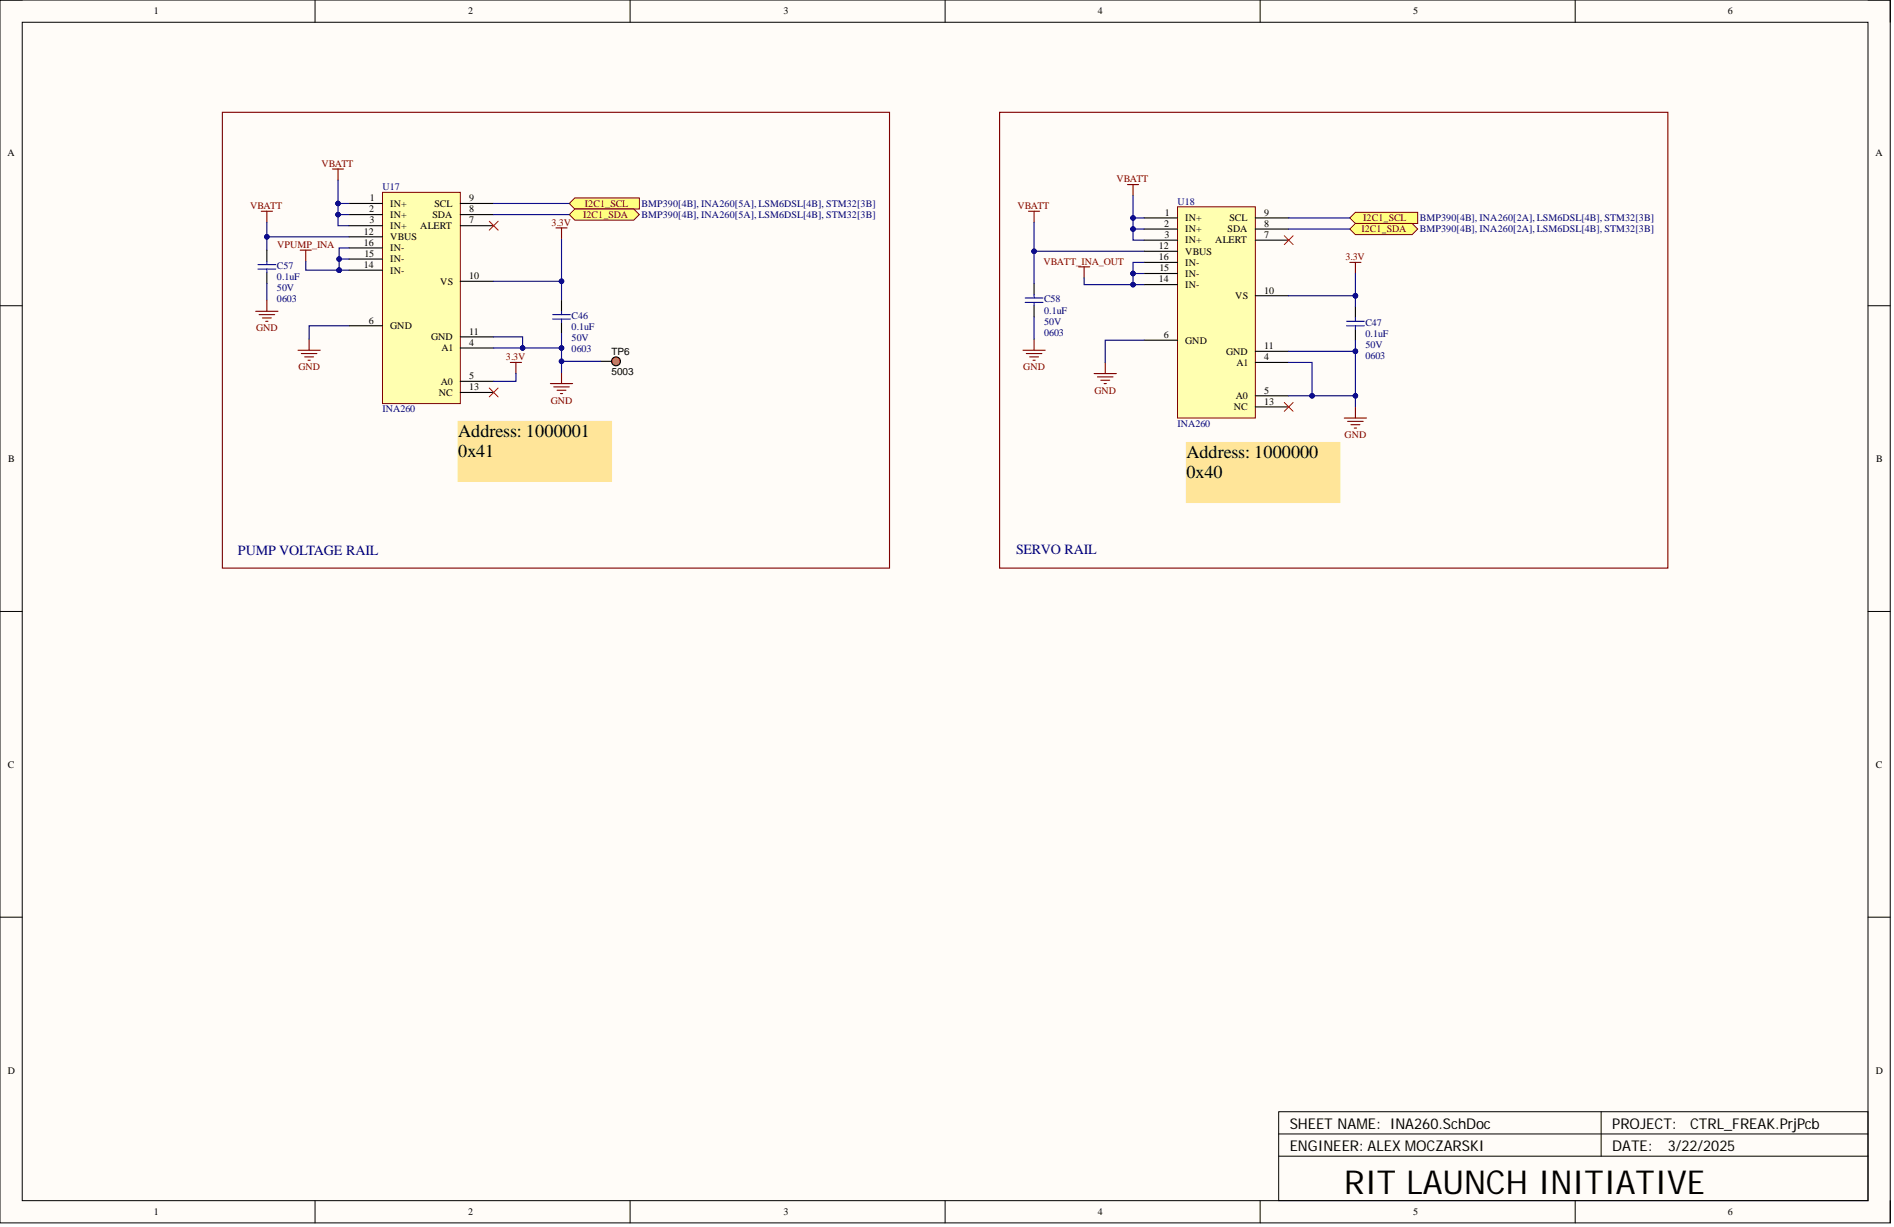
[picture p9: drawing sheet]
<svg xmlns="http://www.w3.org/2000/svg" width="431mm" height="279mm" viewBox="0 0 431 279" stroke-linecap="round" stroke-linejoin="round" font-family="sans-serif">
<defs><g id="words">
<text font-size="7.5" x="306.2" y="271.9">RIT LAUNCH INITIATIVE</text>
<g font-size="4.1">
<text x="104.4" y="99.6">Address: 1000001</text>
<text x="104.4" y="104.1">0x41</text>
<text x="270.3" y="104.4">Address: 1000000</text>
<text x="270.3" y="108.9">0x40</text>
</g>
<g font-size="3.4">
<text x="293.8" y="257">SHEET NAME: INA260.SchDoc</text>
<text x="367.3" y="257">PROJECT:</text>
<text x="385" y="257">CTRL_FREAK.PrjPcb</text>
<text x="293.8" y="262.1">ENGINEER: ALEX MOCZARSKI</text>
<text x="367.3" y="262.1">DATE:</text>
<text x="379.9" y="262.1">3/22/2025</text>
</g>
<g font-size="3.2" fill="#000080">
<text x="54.2" y="126.4">PUMP VOLTAGE RAIL</text>
<text x="231.5" y="126.2">SERVO RAIL</text>
</g>
<g font-size="2.3">
<text x="35" y="3.3">1</text>
<text x="106.6" y="3.3">2</text>
<text x="178.5" y="3.3">3</text>
<text x="250.1" y="3.3">4</text>
<text x="321.9" y="3.3">5</text>
<text x="393.6" y="3.3">6</text>
<text x="1.7" y="35.6">A</text>
<text x="427.2" y="35.6">A</text>
<text x="84.3" y="45.8">1</text>
<text x="88.9" y="47.1">IN+</text>
<text x="99" y="47.1">SCL</text>
<text x="106.9" y="45.8">9</text>
<text x="82.9" y="53.4">12</text>
<text x="84.1" y="48.4">2</text>
<text x="84.2" y="50.9">3</text>
<text x="88.9" y="49.6">IN+</text>
<text x="88.9" y="52.2">IN+</text>
<text x="95.7" y="52.2">ALERT</text>
<text x="98.5" y="49.6">SDA</text>
<text x="106.9" y="50.9">7</text>
<text x="106.9" y="48.4">8</text>
<text x="265.2" y="51.6">2</text>
<text x="265.4" y="49.1">1</text>
<text x="270" y="50.4">IN+</text>
<text x="270" y="52.9">IN+</text>
<text x="279.6" y="52.9">SDA</text>
<text x="280.1" y="50.4">SCL</text>
<text x="288" y="51.6">8</text>
<text x="288" y="49.1">9</text>
<text x="82.9" y="56">16</text>
<text x="83" y="58.5">15</text>
<text x="88.9" y="54.7">VBUS</text>
<text x="88.9" y="59.7">IN-</text>
<text x="88.9" y="57.2">IN-</text>
<text x="264" y="56.7">12</text>
<text x="264" y="59.2">16</text>
<text x="265.3" y="54.2">3</text>
<text x="270" y="55.4">IN+</text>
<text x="270" y="58">VBUS</text>
<text x="276.8" y="55.4">ALERT</text>
<text x="288" y="54.2">7</text>
<text x="82.9" y="61">14</text>
<text x="88.9" y="62.3">IN-</text>
<text x="100.3" y="64.8">VS</text>
<text x="106.9" y="63.5">10</text>
<text x="264" y="64.3">14</text>
<text x="264.1" y="61.8">15</text>
<text x="270" y="65.6">IN-</text>
<text x="270" y="63">IN-</text>
<text x="270" y="60.5">IN-</text>
<text x="281.4" y="68.1">VS</text>
<text x="288" y="66.8">10</text>
<text x="84" y="73.7">6</text>
<text x="88.9" y="74.9">GND</text>
<text x="98.2" y="77.5">GND</text>
<text x="106.9" y="76.2">11</text>
<text x="265.1" y="77">6</text>
<text x="100.6" y="80">A1</text>
<text x="106.9" y="78.7">4</text>
<text x="139.3" y="80.8">TP6</text>
<text x="270" y="78.2">GND</text>
<text x="279.3" y="80.8">GND</text>
<text x="281.7" y="83.3">A1</text>
<text x="288" y="82">4</text>
<text x="288" y="79.5">11</text>
<text x="100.4" y="87.6">A0</text>
<text x="106.9" y="86.3">5</text>
<text x="106.9" y="88.9">13</text>
<text x="139.3" y="85.3">5003</text>
<text x="288" y="89.6">5</text>
<text x="100" y="90.1">NC</text>
<text x="281.1" y="93.4">NC</text>
<text x="281.5" y="90.9">A0</text>
<text x="288" y="92.2">13</text>
<text x="1.9" y="105.2">B</text>
<text x="427.4" y="105.2">B</text>
<text x="1.8" y="174.8">C</text>
<text x="427.3" y="174.8">C</text>
<text x="1.8" y="244.5">D</text>
<text x="427.3" y="244.5">D</text>
<text x="35" y="276.7">1</text>
<text x="106.6" y="276.7">2</text>
<text x="178.5" y="276.7">3</text>
<text x="250.1" y="276.7">4</text>
<text x="321.9" y="276.7">5</text>
<text x="393.6" y="276.7">6</text>
</g>
<g font-size="2.3" fill="#800000">
<text x="73.2" y="38">VBATT</text>
<text x="254.3" y="41.5">VBATT</text>
<text x="57" y="47.6">VBATT</text>
<text x="133.2" y="47.1">I2C1_SCL</text>
<text x="231.8" y="47.6">VBATT</text>
<text x="125.6" y="51.4">3.3V</text>
<text x="132.8" y="49.6">I2C1_SDA</text>
<text x="310.1" y="52.9">I2C1_SDA</text>
<text x="310.5" y="50.4">I2C1_SCL</text>
<text x="63.2" y="56.5">VPUMP_INA</text>
<text x="306.5" y="59.2">3.3V</text>
<text x="237.7" y="60.3">VBATT_INA_OUT</text>
<text x="58.3" y="75.4">GND</text>
<text x="115.2" y="82">3.3V</text>
<text x="68" y="84.3">GND</text>
<text x="233.1" y="84.3">GND</text>
<text x="249.3" y="89.6">GND</text>
<text x="125.5" y="91.9">GND</text>
<text x="306.3" y="99.7">GND</text>
</g>
<g font-size="2.3" fill="#000080">
<text x="87.1" y="43.3">U17</text>
<text x="146.1" y="47.1">BMP390[4B], INA260[5A], LSM6DSL[4B], STM32[3B]</text>
<text x="268.2" y="46.6">U18</text>
<text x="146.1" y="49.6">BMP390[4B], INA260[5A], LSM6DSL[4B], STM32[3B]</text>
<text x="323.4" y="50.4">BMP390[4B], INA260[2A], LSM6DSL[4B], STM32[3B]</text>
<text x="323.4" y="52.9">BMP390[4B], INA260[2A], LSM6DSL[4B], STM32[3B]</text>
<text x="63.1" y="63.8">0.1uF</text>
<text x="63.1" y="61.3">C57</text>
<text x="63.1" y="66.3">50V</text>
<text x="63.1" y="68.9">0603</text>
<text x="237.8" y="71.4">0.1uF</text>
<text x="237.8" y="68.9">C58</text>
<text x="130.2" y="75.2">0.1uF</text>
<text x="130.2" y="77.7">50V</text>
<text x="130.2" y="72.7">C46</text>
<text x="237.8" y="73.9">50V</text>
<text x="237.8" y="76.5">0603</text>
<text x="311" y="76.7">0.1uF</text>
<text x="311" y="74.2">C47</text>
<text x="130.2" y="80.3">0603</text>
<text x="311" y="79.2">50V</text>
<text x="311" y="81.8">0603</text>
<text x="87.1" y="93.9">INA260</text>
<text x="268.2" y="97.2">INA260</text>
</g>
</g></defs>
<path d="M0 0h430.6v278.5h-430.6z" fill-rule="evenodd" fill="#fffcf8"/>
<path d="M0 0h430.6v278.5h-430.6z" fill="none" stroke="#000" stroke-width=".23"/>
<path d="M5.1 5.1h420.4v268.3h-420.4z" fill-rule="evenodd" fill="#fffcf8"/>
<g fill="none" stroke="#000" stroke-width=".23">
<path d="M0 0h5.1M5.1 5.1h420.4v268.3h-420.4zM71.8 0v5.1M143.5 0v5.1M215.3 0v5.1M287.1 0v5.1M358.8 0v5.1M425.5 0h5.1v5.1M0 69.6h5.1M425.5 69.6h5.1M0 139.2h5.1M425.5 139.2h5.1"/>
<path d="M0 208.9h5.1M425.5 208.9h5.1M291.3 253.2h134.2v20.2h-134.2zM291.3 258.2h134.2M364.7 253.2v10.1M71.8 273.4v5.1M143.5 273.4v5.1M215.3 273.4v5.1M287.1 273.4v5.1M291.3 263.3h134.2M358.8 273.4v5.1M430.6 273.4v5.1"/>
</g>
<path d="M87.1 43.8h17.8v48.1h-17.8z" fill-rule="evenodd" fill="#ffffb0"/>
<path d="M87.1 43.8h17.8v48.1h-17.8z" fill="none" stroke="#800000" stroke-width=".23"/>
<g fill="none" stroke="#000" stroke-width=".25">
<path d="M79.5 46.3h7.6M79.5 48.9h7.6M79.5 51.4h7.6M79.5 53.9h7.6M79.5 59h7.6M79.5 56.5h7.6M104.9 46.3h7.6M104.9 48.9h7.6M104.9 51.4h7.6M79.5 74.2h7.6M79.5 61.5h7.6M104.9 79.2h7.6"/>
<path d="M104.9 64.1h7.6M104.9 76.7h7.6M127.9 68.4v2.5M127.9 73.4v2.6M104.9 86.8h7.6M104.9 89.4h7.6"/>
</g>
<g fill="none" stroke="#800000" stroke-width=".25">
<path d="M68.4 57h2.5M69.7 57v2.5M126.6 51.9h2.6M127.9 51.9v2.5M67.9 79.7h5M70.4 77.2v2.5M68.6 80.5h3.6M69.4 81.3h2M70.2 82h.5M116.3 82.5h2.5M117.5 82.5v2.6M125.4 87.3h5"/>
<path d="M126.1 88.1h3.6M126.9 88.9h2M127.7 89.6h.5M127.9 84.8v2.5"/>
</g>
<path d="M125.9 71.6h4M125.9 72.7h4M127.9 70.9v.7M127.9 72.7v.7" fill="none" stroke="#00f" stroke-width=".25"/>
<path d="M111.4 50.4l2.1 2M113.5 50.4l-2.1 2M111.4 88.4l2.1 2M113.5 88.4l-2.1 2" fill="none" stroke="#f00" stroke-width=".23"/>
<path d="M104.4 95.9h34.9v13.7h-34.9z" fill-rule="evenodd" fill="#ffe599"/>
<path d="M104.4 95.9h34.9v13.7h-34.9z" fill="none" stroke="#ffe599" stroke-width=".23"/>
<g fill="none" stroke="#800000" stroke-width=".25">
<path d="M75.7 38.5h2.6M77 38.5v2.5M307.5 59.7h2.5M308.8 59.7v2.6M245.7 60.8h2.5M247 60.8v2.5M249.2 85.1h5.1M250 85.8h3.5M250.8 86.6h2M251.5 87.3h.5M251.8 82.5v2.6M306.2 95.2h5.1"/>
<path d="M307 95.9h3.5M307.7 96.7h2.1M308.5 97.5h.5M308.8 92.7v2.5"/>
</g>
<path d="M308.8 69.9v2.5M308.8 74.9v2.6" fill="none" stroke="#000" stroke-width=".25"/>
<path d="M306.7 73.2h4.1M306.7 74.2h4.1M308.8 72.4v.8M308.8 74.2v.7" fill="none" stroke="#00f" stroke-width=".25"/>
<path d="M268.2 47.1h17.8v48.1h-17.8z" fill-rule="evenodd" fill="#ffffb0"/>
<path d="M268.2 47.1h17.8v48.1h-17.8z" fill="none" stroke="#800000" stroke-width=".23"/>
<g fill="none" stroke="#000" stroke-width=".25">
<path d="M260.6 49.6h7.6M260.6 52.2h7.6M260.6 54.7h7.6M260.6 57.2h7.6M260.6 59.7h7.6M286 49.6h7.6M286 52.2h7.6M286 54.7h7.6M260.6 77.5h7.6M260.6 64.8h7.6M260.6 62.3h7.6M286 67.3h7.6"/>
<path d="M286 82.5h7.6M286 90.1h7.6M286 80h7.6M286 92.7h7.6"/>
</g>
<path d="M292.5 53.7l2.1 2M294.6 53.7l-2.1 2M292.5 91.6l2.1 2.1M294.6 91.6l-2.1 2.1" fill="none" stroke="#f00" stroke-width=".23"/>
<path d="M270.3 100.8h34.9v13.6h-34.9z" fill-rule="evenodd" fill="#ffe599"/>
<path d="M270.3 100.8h34.9v13.6h-34.9z" fill="none" stroke="#ffe599" stroke-width=".23"/>
<path d="M227.7 25.6h152.2v103.8h-152.2zM256.8 42h2.6M258.1 42v2.6" fill="none" stroke="#800000" stroke-width=".25"/>
<path d="M307.5 49.6l1.3-1.2h14.1v2.5h-14.1z" fill-rule="evenodd" fill="#ffff80"/>
<path d="M307.5 49.6l1.3-1.2h14.1v2.5h-14.1z" fill="none" stroke="#800000" stroke-width=".23"/>
<path d="M307.5 52.2l1.3-1.3h12.9l1.2 1.3-1.2 1.2h-12.9z" fill-rule="evenodd" fill="#ffff80"/>
<path d="M307.5 52.2l1.3-1.3h12.9l1.2 1.3-1.2 1.2h-12.9z" fill="none" stroke="#800000" stroke-width=".23"/>
<path d="M129.7 46.3l1.3-1.2h14.6v2.5h-14.6z" fill-rule="evenodd" fill="#ffff80"/>
<path d="M129.7 46.3l1.3-1.2h14.6v2.5h-14.6z" fill="none" stroke="#800000" stroke-width=".23"/>
<path d="M129.7 48.9l1.3-1.3h13.4l1.2 1.3-1.2 1.2h-13.4z" fill-rule="evenodd" fill="#ffff80"/>
<path d="M129.7 48.9l1.3-1.3h13.4l1.2 1.3-1.2 1.2h-13.4z" fill="none" stroke="#800000" stroke-width=".23"/>
<path d="M50.7 25.6h151.9v103.8h-151.9z" fill="none" stroke="#800000" stroke-width=".25"/>
<circle cx="140.3" cy="82.3" r="1.01" fill="#fd8300"/>
<g fill="none" stroke="#000" stroke-width=".25">
<path d="M235.6 64.6v2.5M235.6 69.6v2.6M136.8 82.3h2.5"/>
<circle cx="140.3" cy="82.3" r="1.01"/>
</g>
<path d="M233.5 67.8h4.1M233.5 68.9h4.1M235.6 67.1v.7M235.6 68.9v.7" fill="none" stroke="#00f" stroke-width=".25"/>
<path d="M234.3 48.1h2.5M235.6 48.1v2.5M233 79.7h5.1M235.6 77.2v2.5M233.8 80.5h3.5M234.5 81.3h2.1M235.3 82h.5" fill="none" stroke="#800000" stroke-width=".25"/>
<path d="M79.5 56.5h-2.2v2.5h2.2" fill="none" stroke="#000080" stroke-width=".25"/>
<circle cx="77.3" cy="59" r=".51" fill="#000080"/>
<circle cx="77.3" cy="59" r=".51" fill="none" stroke="#000080" stroke-width=".23"/>
<path d="M77.3 61.5h2.2" fill="none" stroke="#000080" stroke-width=".25"/>
<circle cx="77.3" cy="61.5" r=".51" fill="#000080"/>
<circle cx="77.3" cy="61.5" r=".51" fill="none" stroke="#000080" stroke-width=".23"/>
<path d="M77.3 59v2.5" fill="none" stroke="#000080" stroke-width=".25"/>
<circle cx="77.3" cy="61.5" r=".51" fill="#000080"/>
<circle cx="77.3" cy="61.5" r=".51" fill="none" stroke="#000080" stroke-width=".23"/>
<circle cx="77.3" cy="59" r=".51" fill="#000080"/>
<circle cx="77.3" cy="59" r=".51" fill="none" stroke="#000080" stroke-width=".23"/>
<path d="M69.7 59.5v2h7.6" fill="none" stroke="#000080" stroke-width=".25"/>
<circle cx="77.3" cy="61.5" r=".51" fill="#000080"/>
<circle cx="77.3" cy="61.5" r=".51" fill="none" stroke="#000080" stroke-width=".23"/>
<path d="M79.5 74.2h-9.1v3M112.5 76.7h6.5v2.5" fill="none" stroke="#000080" stroke-width=".25"/>
<circle cx="119" cy="79.2" r=".51" fill="#000080"/>
<circle cx="119" cy="79.2" r=".51" fill="none" stroke="#000080" stroke-width=".23"/>
<path d="M112.5 64.1h15.4v4.3" fill="none" stroke="#000080" stroke-width=".25"/>
<circle cx="127.9" cy="64.1" r=".51" fill="#000080"/>
<circle cx="127.9" cy="64.1" r=".51" fill="none" stroke="#000080" stroke-width=".23"/>
<path d="M127.9 54.4v9.7M117.5 85.1v1.7h-5" fill="none" stroke="#000080" stroke-width=".25"/>
<circle cx="127.9" cy="64.1" r=".51" fill="#000080"/>
<circle cx="127.9" cy="64.1" r=".51" fill="none" stroke="#000080" stroke-width=".23"/>
<path d="M77 48.9v2.5h2.5M112.5 46.3h17.2M112.5 48.9h17.2" fill="none" stroke="#000080" stroke-width=".25"/>
<circle cx="77" cy="48.9" r=".51" fill="#000080"/>
<circle cx="77" cy="48.9" r=".51" fill="none" stroke="#000080" stroke-width=".23"/>
<path d="M77 46.3v2.6h2.5" fill="none" stroke="#000080" stroke-width=".25"/>
<circle cx="77" cy="48.9" r=".51" fill="#000080"/>
<circle cx="77" cy="48.9" r=".51" fill="none" stroke="#000080" stroke-width=".23"/>
<circle cx="77" cy="46.3" r=".51" fill="#000080"/>
<circle cx="77" cy="46.3" r=".51" fill="none" stroke="#000080" stroke-width=".23"/>
<path d="M77 41v5.3h2.5" fill="none" stroke="#000080" stroke-width=".25"/>
<circle cx="77" cy="46.3" r=".51" fill="#000080"/>
<circle cx="77" cy="46.3" r=".51" fill="none" stroke="#000080" stroke-width=".23"/>
<path d="M308.8 62.3v5" fill="none" stroke="#000080" stroke-width=".25"/>
<circle cx="308.8" cy="67.3" r=".51" fill="#000080"/>
<circle cx="308.8" cy="67.3" r=".51" fill="none" stroke="#000080" stroke-width=".23"/>
<path d="M308.8 67.3v2.6" fill="none" stroke="#000080" stroke-width=".25"/>
<circle cx="308.8" cy="67.3" r=".51" fill="#000080"/>
<circle cx="308.8" cy="67.3" r=".51" fill="none" stroke="#000080" stroke-width=".23"/>
<path d="M247 63.3v1.5h13.6" fill="none" stroke="#000080" stroke-width=".25"/>
<circle cx="258.1" cy="64.8" r=".51" fill="#000080"/>
<circle cx="258.1" cy="64.8" r=".51" fill="none" stroke="#000080" stroke-width=".23"/>
<path d="M260.6 62.3h-2.5v2.5" fill="none" stroke="#000080" stroke-width=".25"/>
<circle cx="258.1" cy="62.3" r=".51" fill="#000080"/>
<circle cx="258.1" cy="62.3" r=".51" fill="none" stroke="#000080" stroke-width=".23"/>
<circle cx="258.1" cy="64.8" r=".51" fill="#000080"/>
<circle cx="258.1" cy="64.8" r=".51" fill="none" stroke="#000080" stroke-width=".23"/>
<path d="M260.6 59.7h-2.5v2.6" fill="none" stroke="#000080" stroke-width=".25"/>
<circle cx="258.1" cy="62.3" r=".51" fill="#000080"/>
<circle cx="258.1" cy="62.3" r=".51" fill="none" stroke="#000080" stroke-width=".23"/>
<path d="M260.6 77.5h-8.8v5M293.6 67.3h15.2" fill="none" stroke="#000080" stroke-width=".25"/>
<circle cx="308.8" cy="67.3" r=".51" fill="#000080"/>
<circle cx="308.8" cy="67.3" r=".51" fill="none" stroke="#000080" stroke-width=".23"/>
<path d="M293.6 49.6h13.9M293.6 52.2h13.9M293.6 80h15.2" fill="none" stroke="#000080" stroke-width=".25"/>
<circle cx="308.8" cy="80" r=".51" fill="#000080"/>
<circle cx="308.8" cy="80" r=".51" fill="none" stroke="#000080" stroke-width=".23"/>
<path d="M258.1 49.6h2.5" fill="none" stroke="#000080" stroke-width=".25"/>
<circle cx="258.1" cy="49.6" r=".51" fill="#000080"/>
<circle cx="258.1" cy="49.6" r=".51" fill="none" stroke="#000080" stroke-width=".23"/>
<path d="M258.1 52.2h2.5" fill="none" stroke="#000080" stroke-width=".25"/>
<circle cx="258.1" cy="52.2" r=".51" fill="#000080"/>
<circle cx="258.1" cy="52.2" r=".51" fill="none" stroke="#000080" stroke-width=".23"/>
<path d="M293.6 82.5h5.3v7.6h-5.3" fill="none" stroke="#000080" stroke-width=".25"/>
<circle cx="298.9" cy="90.1" r=".51" fill="#000080"/>
<circle cx="298.9" cy="90.1" r=".51" fill="none" stroke="#000080" stroke-width=".23"/>
<path d="M308.8 90.1v2.6" fill="none" stroke="#000080" stroke-width=".25"/>
<circle cx="308.8" cy="90.1" r=".51" fill="#000080"/>
<circle cx="308.8" cy="90.1" r=".51" fill="none" stroke="#000080" stroke-width=".23"/>
<path d="M308.8 77.5v2.5" fill="none" stroke="#000080" stroke-width=".25"/>
<circle cx="308.8" cy="80" r=".51" fill="#000080"/>
<circle cx="308.8" cy="80" r=".51" fill="none" stroke="#000080" stroke-width=".23"/>
<path d="M308.8 80v10.1h-9.9" fill="none" stroke="#000080" stroke-width=".25"/>
<circle cx="298.9" cy="90.1" r=".51" fill="#000080"/>
<circle cx="298.9" cy="90.1" r=".51" fill="none" stroke="#000080" stroke-width=".23"/>
<circle cx="308.8" cy="90.1" r=".51" fill="#000080"/>
<circle cx="308.8" cy="90.1" r=".51" fill="none" stroke="#000080" stroke-width=".23"/>
<circle cx="308.8" cy="80" r=".51" fill="#000080"/>
<circle cx="308.8" cy="80" r=".51" fill="none" stroke="#000080" stroke-width=".23"/>
<path d="M127.9 82.3h8.9" fill="none" stroke="#000080" stroke-width=".25"/>
<circle cx="127.9" cy="82.3" r=".51" fill="#000080"/>
<circle cx="127.9" cy="82.3" r=".51" fill="none" stroke="#000080" stroke-width=".23"/>
<path d="M127.9 76v3.2" fill="none" stroke="#000080" stroke-width=".25"/>
<circle cx="127.9" cy="79.2" r=".51" fill="#000080"/>
<circle cx="127.9" cy="79.2" r=".51" fill="none" stroke="#000080" stroke-width=".23"/>
<path d="M112.5 79.2h15.4v5.6" fill="none" stroke="#000080" stroke-width=".25"/>
<circle cx="119" cy="79.2" r=".51" fill="#000080"/>
<circle cx="119" cy="79.2" r=".51" fill="none" stroke="#000080" stroke-width=".23"/>
<circle cx="127.9" cy="79.2" r=".51" fill="#000080"/>
<circle cx="127.9" cy="79.2" r=".51" fill="none" stroke="#000080" stroke-width=".23"/>
<circle cx="127.9" cy="82.3" r=".51" fill="#000080"/>
<circle cx="127.9" cy="82.3" r=".51" fill="none" stroke="#000080" stroke-width=".23"/>
<path d="M260.6 57.2h-25v7.4" fill="none" stroke="#000080" stroke-width=".25"/>
<circle cx="235.6" cy="57.2" r=".51" fill="#000080"/>
<circle cx="235.6" cy="57.2" r=".51" fill="none" stroke="#000080" stroke-width=".23"/>
<path d="M235.6 50.6v6.6M235.6 72.2v5" fill="none" stroke="#000080" stroke-width=".25"/>
<circle cx="235.6" cy="57.2" r=".51" fill="#000080"/>
<circle cx="235.6" cy="57.2" r=".51" fill="none" stroke="#000080" stroke-width=".23"/>
<path d="M258.1 44.6v10.1h2.5" fill="none" stroke="#000080" stroke-width=".25"/>
<circle cx="258.1" cy="52.2" r=".51" fill="#000080"/>
<circle cx="258.1" cy="52.2" r=".51" fill="none" stroke="#000080" stroke-width=".23"/>
<circle cx="258.1" cy="49.6" r=".51" fill="#000080"/>
<circle cx="258.1" cy="49.6" r=".51" fill="none" stroke="#000080" stroke-width=".23"/>
<path d="M79.5 53.9h-18.7v3.1" fill="none" stroke="#000080" stroke-width=".25"/>
<circle cx="60.8" cy="53.9" r=".51" fill="#000080"/>
<circle cx="60.8" cy="53.9" r=".51" fill="none" stroke="#000080" stroke-width=".23"/>
<path d="M60.8 57v2.5M60.8 62v2.6" fill="none" stroke="#000" stroke-width=".25"/>
<path d="M60.8 59.5v.8M58.8 60.3h4M58.8 61.3h4M60.8 61.3v.7" fill="none" stroke="#00f" stroke-width=".25"/>
<path d="M59.5 48.1h2.6M60.8 48.1v2.5" fill="none" stroke="#800000" stroke-width=".25"/>
<path d="M60.8 50.6v3.3" fill="none" stroke="#000080" stroke-width=".25"/>
<circle cx="60.8" cy="53.9" r=".51" fill="#000080"/>
<circle cx="60.8" cy="53.9" r=".51" fill="none" stroke="#000080" stroke-width=".23"/>
<path d="M60.8 64.6v3.8" fill="none" stroke="#000080" stroke-width=".25"/>
<path d="M58.3 70.9h5M59 71.6h3.6M59.8 72.4h2M60.5 73.2h.5M60.8 68.4v2.5" fill="none" stroke="#800000" stroke-width=".25"/>
<use href="#words"/>
</svg>
